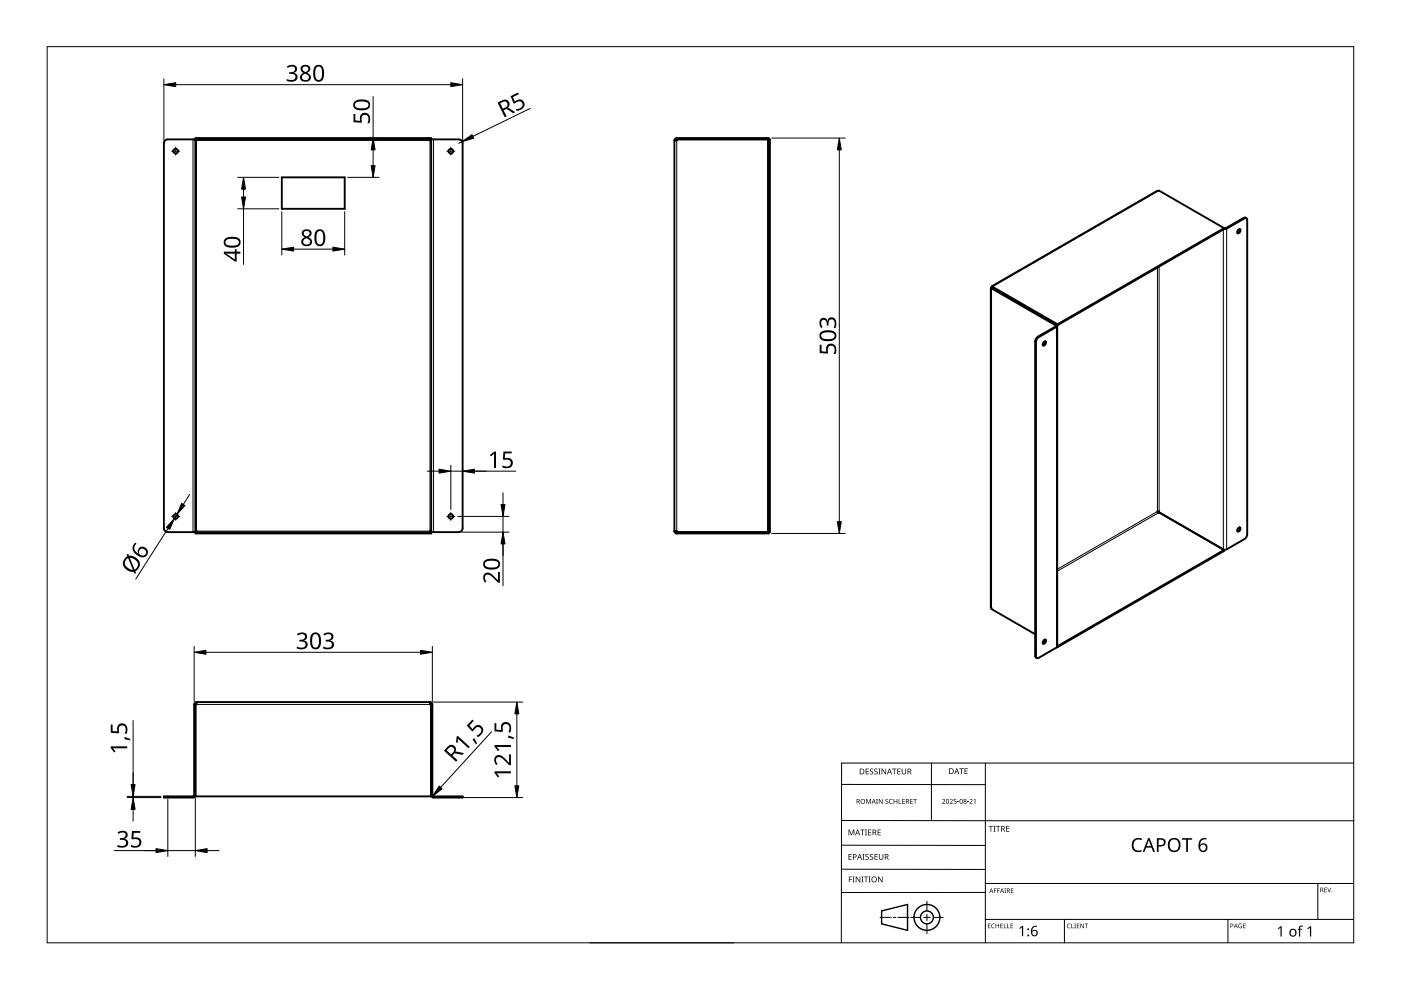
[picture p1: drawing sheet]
<svg xmlns="http://www.w3.org/2000/svg" width="297mm" height="210mm" viewBox="0 0 297 210" stroke-linecap="round" stroke-linejoin="round" font-family="sans-serif">
<g fill="none" stroke="#000" stroke-width=".4">
<path d="M41.4 29.3h50v.2h-50zM41.7 29.5v.3h-.3M59.7 37.6h13.4v6.7h-13.4zM91.2 29.5v.3h.2M143 29.8v82.8M143.5 29.6h19.7v83.2l-19.7 .1-.3-.3M143.5 29.3l-.4 .2-.1 .3M143.5 29.3h19.5v83.8h-19.5M143.5 29.3v.5h-.5M163 29.5h-19.5l-.3 .3M259.5 48.5h.6l3.9-2.3 .3 .1 .1 .2v67l-.6 .8-3.7 2.2h-.6l-13.7-7.9v-.2h-.4l.2 .3h.1l13.8 7.9M259.5 48.4l-13.8-8-.4 .1-35 20.2"/>
<path d="M259.5 48.4v.2M259.5 48.4l-35.3 20.4M259.5 48.6l-35.3 20.4M262.6 48.7l.2-.1a.43 .43 0 0 1 .1 .6 .43 .43 0 0 1-.6 .1zM262.8 48.6l-.1 .5-.4 .3M264.3 46.3l-.3-.2-.3 .1-3.8 2.2h-.4M210.1 61.1v67.6l.1 .4 9.3 5.4M210.2 61.1l13.7 8-4 2.4-.4 .9v66.6l.1 .3 .2 .2M210.2 60.9l14 8.2-4.1 2.5-.5 .9v66.6l.3 .5 4.3-2.5v-68M210.2 60.9l-.1 .2 .1 .2v-.2M210.4 61l-.2 .1M210.4 60.9l-.1 .2"/>
<path d="M210.4 60.8l.2-.1h-.3l-.1 .2M210.4 60.8v.2l13.8 8M210.4 60.8l13.8 8M221.3 72.5l.2-.1a.43 .43 0 0 1 .2 .6 .43 .43 0 0 1-.6 .1zM221.6 72.4l-.1 .5-.4 .3M224.2 68.8v.2M41.4 112.8v-83.2h-5.8a.83 .83 0 0 0-.9 .8v81.6a.83 .83 0 0 0 .9 .8h61.7a.83 .83 0 0 0 .8-.8v-81.6a.83 .83 0 0 0-.8-.8h-5.9v83.2M41.4 112.6h.3v.3M41.4 112.9v.2h50v-.2M91.4 112.6h-.2v.3M143 112.6l.2 .4 .3 .1M143 112.6h.5v.5"/>
<path d="M259.5 116.6v.2l-35.3 20.4M259.5 116.6l-35.3 20.4M262.6 111.9l.2-.1a.43 .43 0 0 1 .1 .6 .43 .43 0 0 1-.6 .2zM262.8 111.8l-.1 .5-.4 .3M221.3 135.7l.2-.1a.43 .43 0 0 1 .2 .6 .43 .43 0 0 1-.6 .2zM221.5 135.6l.1 .1M221.6 135.6l-.1 .5-.4 .3M224.1 137.2h.1M224.2 137h.1M224.2 137v.2M41.4 149.4v19.5h50v-19.5M41.7 149.1l-.3 .3-.1 19.5-.4 .2h-6.2v-.2h6.2l.3-.3v-19.2"/>
<path d="M41.7 148.9l-.5 .2v.3M41.7 148.9v.5h-.5M41.7 148.9h49.5M91.2 148.9v.5h.5M91.2 149.1l.2 .3 .1 19.5 .4 .2h6.2v-.2h-6.2l-.2-.3v-19.2M91.2 148.9l.4 .2 .1 .3"/>
<circle cx="37.2" cy="32.1" r=".5"/>
<circle cx="95.6" cy="32.1" r=".5"/>
<circle cx="37.2" cy="109.5" r=".5"/>
<circle cx="95.6" cy="109.5" r=".5"/>
</g>
<g fill="none" stroke="#000" stroke-width=".21">
<path d="M40.9 29.6v83.2M41.7 29.8h49.5v82.8h-49.5zM91.9 29.6v83.2M143.5 29.8v82.8M162.7 29.6v83.2M163 30.4h.2M245.4 56.7v51.7l-21.2 12.3M245.6 40.5l-35 20.2M245.8 56.5v51.9M259.4 48.7v67.8M259.5 48.4h.1M259.9 48.4l.2 .1v68"/>
<path d="M263.7 46.2l.1 .1M210.2 61.3v67.7M210.4 61h.1M219.5 72.4l.1 .1M220.1 71.4l.1 .1M224 68.9l-.2 .1 .2 .3v68M163 112h.2M245.6 108.7l-21.4 12.4M219.5 139l.1 .1M41.7 149.4h49.5M35.6 168.9v.2M40.9 168.9v.2"/>
<path d="M41.2 168.6h.2M91.4 168.6h.3M91.9 168.9v.2M97.3 168.9v.2"/>
</g>
<path d="M10 9.9h277v190h-277z" fill="none" stroke="#000" stroke-width=".21"/>
<g fill="none" stroke="#000" stroke-width=".21">
<path d="M178.4 179.2l30.5 .1M178.4 166.3l30.5 .1M178.5 174h108.6M197.5 161.8v12.2M208.9 161.8v38.1M287 161.8h-108.6v38.1M125.1 199.9h30.5M178.4 184.3h30.5M186.6 194.5h2.4M189.4 194.5h.5M190.4 194.5h2.4M193.1 194.5h2.1"/>
<path d="M195.8 194.5h1.4M196.5 191.1v2M196.5 193.8v1.4M196.5 195.9v2M197.9 194.5h2.1M208.9 189.2h-30.5M208.9 187.3h78.1M208.9 194.9h78.1M225.7 194.9v5M260.4 194.9v5M279.4 187.3v7.6"/>
</g>
<g fill="none" stroke="#000" stroke-width=".3">
<path d="M186.9 193.1l5.5-1.3v5.5l-5.5-1.4z"/>
<circle cx="196.5" cy="194.5" r="1.37"/>
<circle cx="196.5" cy="194.5" r="2.74"/>
</g>
<g fill="#000">
<path d="M179.9 175.9h.2l.4 1 .4-1h.2v1.2h-.1v-1.1l-.4 1.1h-.2l-.4-1.1 .1 1.1h-.2zM182.4 175.9h.9v.1h-.4v1.1h-.1v-1.1h-.4zM183.4 175.9h.4l-.1 .1v1l.1 .1h-.4l.1-.1v-1zM183.6 169.4h.2l.3 .8 .4-.8h.2v1h-.2v-.9l-.4 .9-.4-.9 .1 .9h-.2zM183.5 163h.7v.1h-.5v.4h.5v.1h-.5v.4h.5v.2h-.7zM184.1 175.9h.6v.1h-.5v.4h.5v.1h-.5v.5h.5v.1h-.6zM184.5 163.1l.4-.2 .2 .1v.1a.25 .25 0 0 0-.4-.1 .25 .25 0 0 0 0 .4 .4 .4 0 0 1 .5 .3 .4 .4 0 0 1-.3 .5 .4 .4 0 0 1-.5-.2h.1a.27 .27 0 0 0 .4 .1 .27 .27 0 0 0-.1-.4l-.3-.3zM185.4 163.1l.4-.2 .3 .1-.1 .1a.25 .25 0 0 0-.4-.1 .25 .25 0 0 0 0 .4 .4 .4 0 0 1 .5 .3 .4 .4 0 0 1-.3 .5 .4 .4 0 0 1-.5-.2h.1a.27 .27 0 0 0 .4 .1 .27 .27 0 0 0 0-.4l-.4-.3zM185.8 169.4h.3l-.1 .1v.8l.1 .1h-.3l.1-.1zM186.2 163h.5l-.2 .1v1l.2 .1h-.5l.2-.1v-1zM186.1 175.9h.6v.1h-.5v.4h.5v.1h-.5v.5h.5v.1h-.6zM186.3 169.4h.2l.5 .8v-.8h.1v1h-.1l-.6-.8v.8h-.1z"/>
<path d="M186.9 163h.2l.6 1v-1h.2v1.2h-.2l-.6-1v1h-.2zM187.8 169.5l.3-.1h.2v.2a.25 .25 0 0 0-.3-.1 .25 .25 0 0 0-.1 .3 .25 .25 0 0 0 .3 .1 .32 .32 0 0 1 0 .5 .32 .32 0 0 1-.5-.1 .25 .25 0 0 0 .4 .1 .25 .25 0 0 0 0-.4l-.3-.2zM188.6 169.5l.4-.1h.3l-.1 .2a.41 .41 0 0 0-.6 .3 .41 .41 0 0 0 .6 .4 .48 .48 0 0 1-.6-.1 .48 .48 0 0 1 0-.7zM189.1 163h1v.1h-.4v1.1h-.2v-1.1h-.4zM189.5 169.4h.1v.4h.5v-.4h.1v1h-.1v-.5h-.5v.5h-.1zM190.5 169.4h.2v.9h.4v.1h-.6zM190.2 163h.7v.1h-.5v.4h.5v.1h-.5v.4h.5v.2h-.7zM191.3 169.4h.5v.1h-.4v.3h.4v.1h-.4v.4h.4v.1h-.5zM191.2 163h.1v.8a.32 .32 0 0 0 .3 .3 .32 .32 0 0 0 .4-.4v-.7h.1v.7a.47 .47 0 0 1-.5 .5 .47 .47 0 0 1-.4-.5zM193 169.4h.5v.1h-.4v.3h.4v.1h-.4v.4h.4v.1h-.5zM193.6 169.4h.8v.1h-.3v.9h-.2v-.9h-.3zM199.7 169.5a.37 .37 0 0 1 .6 0 .37 .37 0 0 1-.2 .6l-.2 .2h.5v.1h-.7l.3-.4a.27 .27 0 0 0 .3-.3 .27 .27 0 0 0-.5-.1z"/>
<path d="M201.4 169.5a.37 .37 0 0 1 .6 0 .37 .37 0 0 1-.3 .6l-.2 .2h.5v.1h-.6l.2-.4a.27 .27 0 0 0 .3-.3 .27 .27 0 0 0-.4-.1zM202.3 169.4h.5v.1h-.4l-.1 .3a.34 .34 0 0 1 .5 .2 .34 .34 0 0 1-.2 .4 .34 .34 0 0 1-.4-.1 .29 .29 0 0 0 .4 0 .29 .29 0 0 0 0-.4 .29 .29 0 0 0-.4 0zM203 170l.3 .1zM203.4 162.9h.9v.1h-.4v1.1h-.1v-1.1h-.4zM205.1 170l.3 .1zM204.5 162.9h.7v.1h-.5v.4h.4v.1h-.4v.5h.5v.1h-.7zM205.5 169.5a.37 .37 0 0 1 .6 0 .37 .37 0 0 1-.2 .6l-.2 .2h.5v.1h-.7l.3-.4a.27 .27 0 0 0 .3-.3 .27 .27 0 0 0-.4-.1zM206.4 169.6l.4-.2v1h-.1v-.9zM209.6 175.1h.9v.2h-.3v1h-.2v-1h-.4zM210.6 175.1h.5l-.2 .1v1l.2 .1h-.5l.2-.1v-1zM211.2 175.1h.9v.2h-.4v1h-.2v-1h-.3zM213.3 175.1h.7v.2h-.5v.3h.5v.2h-.5v.4h.5v.1h-.7z"/>
<path d="M240.3 178.1a1.63 1.63 0 0 1 1.8-.3l-.1 .4a1.14 1.14 0 0 0-1.4 .1 1.14 1.14 0 0 0-.2 1.4 1.11 1.11 0 0 0 1.6 .5v.3a1.52 1.52 0 0 1-1.9-.5 1.52 1.52 0 0 1 .2-1.9zM180 185.8h.7v.2h-.6v.4h.5v.1h-.5v.6h-.1zM179.9 181.1h.7v.1h-.5v.4h.4v.1h-.4v.5h.5v.1h-.7zM180.8 185.8h.4l-.1 .2v.9l.1 .2h-.4l.1-.2v-.9zM181.4 185.8h.2l.7 1.1v-1.1h.1v1.3h-.2l-.6-1v1h-.2zM182.6 185.8h.5l-.2 .2v.9l.2 .2h-.5l.2-.2v-.9zM182.9 181.1h.4l-.1 .1v1l.1 .1h-.4l.1-.1v-1zM183.2 185.8h.9v.2h-.4v1.1h-.2v-1.1h-.3zM183.5 181.2l.5-.1h.2v.2a.25 .25 0 0 0-.4-.1 .25 .25 0 0 0 0 .4 .4 .4 0 0 1 .4 .3 .4 .4 0 0 1-.2 .4 .4 .4 0 0 1-.5-.2 .27 .27 0 0 0 .5 .1 .27 .27 0 0 0-.1-.4l-.4-.3zM184.2 185.8h.4l-.1 .2v.9l.1 .2h-.4l.1-.2v-.9zM184.5 181.2l.4-.1h.2v.2a.25 .25 0 0 0-.4-.1 .25 .25 0 0 0 0 .4 .4 .4 0 0 1 .5 .3 .4 .4 0 0 1-.3 .4 .4 .4 0 0 1-.5-.2h.1a.27 .27 0 0 0 .4 .1 .27 .27 0 0 0-.1-.4l-.3-.3zM185.4 181.1h.7v.1h-.5v.4h.5v.1h-.5v.5h.5v.1h-.7z"/>
<path d="M186.2 185.8h.1l.7 1.1v-1.1h.1v1.3h-.2l-.6-1v1h-.1zM186.3 181.1h.2v.8a.32 .32 0 0 0 .3 .3 .32 .32 0 0 0 .3-.3v-.8h.2v.8a.47 .47 0 0 1-.5 .4 .47 .47 0 0 1-.5-.4zM209.5 195.8h.5l-.4 .1v.3h.4l-.4 .1v.4l.4 .1h-.5zM210.3 196l.3-.2 .3 .1v.1a.39 .39 0 0 0-.6 .3 .39 .39 0 0 0 .6 .4 .46 .46 0 0 1-.7-.1 .46 .46 0 0 1 .1-.6zM210.7 188.4h.6l-.4 .1v.3h.4l-.4 .1v.4h-.2zM211.4 188.4h.6l-.4 .1v.3h.4l-.4 .1v.4h-.2zM211.1 195.8h.1v.4h.5v-.4h.1v1h-.1v-.5h-.5v.5h-.1zM212.1 195.8h.5l-.4 .1v.3h.4l-.4 .1v.4l.4 .1h-.5zM212.8 195.8h.2v.9l.4 .1h-.6zM212.9 188.4h.4l-.1 .1 .1 .8h-.4l.2-.1zM213.6 195.8h.1v.9l.4 .1h-.5zM214.3 195.8h.5l-.4 .1v.3h.4l-.4 .1v.4l.4 .1h-.5z"/>
<path d="M214.3 188.4h.6l-.5 .1v.3h.4l-.4 .1v.3l.5 .1h-.6zM216.1 196.8l.6-.5h.2v2.2h-.2v-1.9l-.4 .4zM226.3 196l.4-.2 .3 .1-.1 .1a.39 .39 0 0 0-.6 .3 .39 .39 0 0 0 .6 .4 .46 .46 0 0 1-.6-.1 .46 .46 0 0 1 0-.6zM227.1 195.8h.2v.9l.4 .1h-.6zM227.8 195.8h.3l-.1 .1 .1 .9h-.3l.1-.1zM228.3 195.8h.5l-.4 .1v.3h.4l-.4 .1v.4l.4 .1h-.5zM229.1 195.8h.1l.5 .8v-.8h.1v1h-.1l-.5-.8v.8h-.1zM230 195.8h.7l-.3 .1v.9h-.1v-.9zM250.6 177.7h2.2v.3h-.9v2.6h-.4v-2.6h-.9zM262.7 196l.6-.1-.1 .1a.4 .4 0 0 0-.5 .3 .4 .4 0 0 0 .5 .4v-.3l-.2-.1h.3v.5a.53 .53 0 0 1-.7-.1 .53 .53 0 0 1 .1-.7zM263.6 195.8h.5l-.4 .1v.3h.4l-.4 .1v.4l.4 .1h-.5zM270.9 196.8l.6-.4h.2v2.2h-.2v-1.9l-.4 .3z"/>
<path d="M275.5 196.4l.7-.1v.2h-.4l-.1 .2v.2h.4v.2h-.4v1.5h-.3v-1.5h-.3l.3-.2zM277.2 196.8l.6-.4h.2v2.2h-.3v-1.9l-.4 .3zM280.8 188.2h.5l-.4 .1v.3h.4l-.4 .1v.4l.4 .1h-.5zM281.4 188.2h.1l.3 .8 .3-.8h.1l-.3 1h-.1z"/>
<path d="M181.6 169.4h.3a.29 .29 0 0 1 .4 .2 .29 .29 0 0 1-.2 .4l.3 .4h-.2l-.2-.4h-.2v.4h-.2zM181.8 169.5v.4h.1a.2 .2 0 0 0 .2-.2 .2 .2 0 0 0-.2-.2z"/>
<path d="M181.8 175.9h.1l.5 1.2h-.2l-.1-.4h-.5l-.2 .4h-.1zM181.8 176l-.2 .6h.4z"/>
<path d="M182.3 163h.4a.61 .61 0 0 1 .6 .6 .61 .61 0 0 1-.7 .6h-.3zM182.4 163.1v.9h.2a.48 .48 0 0 0 .5-.4 .48 .48 0 0 0-.5-.5z"/>
<path d="M182.4 169.9a.51 .51 0 0 1 1 0 .51 .51 0 0 1-1 0zM182.6 169.9a.4 .4 0 0 0 .8 0 .4 .4 0 0 0-.8 0z"/>
<path d="M185 175.9h.3a.35 .35 0 0 1 .5 .2 .35 .35 0 0 1-.3 .5l.4 .5h-.2l-.3-.5h-.2v.5h-.2zM185.2 176v.5h.1a.23 .23 0 0 0 .3-.3 .23 .23 0 0 0-.3-.2z"/>
<path d="M185.2 169.4l.5 1-.3-.3h-.4l-.2 .3zM185.2 169.5l-.1 .5h.3z"/>
<path d="M188.5 163h.2l.4 1.2h-.1l-.2-.4h-.5l-.1 .4h-.2zM188.6 163.1l-.2 .6h.4z"/>
<path d="M192.1 169.4h.3a.29 .29 0 0 1 .3 .2 .29 .29 0 0 1-.2 .4l.3 .4h-.1l-.3-.4h-.2v.4h-.1zM192.2 169.5v.4h.2a.2 .2 0 0 0 .2-.2 .2 .2 0 0 0-.3-.2z"/>
<path d="M192.4 163h.4a.35 .35 0 0 1 .4 .2 .35 .35 0 0 1-.2 .4l.3 .6h-.2l-.3-.5h-.2v.5h-.2zM192.6 163.1v.4h.2a.23 .23 0 0 0 .3-.2 .23 .23 0 0 0-.3-.2z"/>
<path d="M200.7 169.5l.3-.1 .2 .2v.5l-.2 .3h-.3l-.1-.2zM200.7 169.6v.1a.37 .37 0 0 0-.1 .4 .37 .37 0 0 0 .4 .2 .4 .4 0 0 0 .2-.5 .4 .4 0 0 0-.5-.2z"/>
<path d="M201.2 162.9h.4a.61 .61 0 0 1 .6 .6 .61 .61 0 0 1-.6 .6h-.4zM201.4 163v1h.1a.48 .48 0 0 0 .5-.5 .48 .48 0 0 0-.4-.5z"/>
<path d="M202.8 162.9h.1l.5 1.2h-.2l-.1-.4h-.5l-.1 .4h-.2zM202.8 163l-.1 .6h.3z"/>
<path d="M203.6 169.5l.3-.1 .2 .2v.5l-.2 .3h-.3l-.1-.2zM203.7 169.6l-.1 .1a.37 .37 0 0 0-.1 .4 .37 .37 0 0 0 .4 .2 .4 .4 0 0 0 .2-.5 .4 .4 0 0 0-.4-.2z"/>
<path d="M204.3 169.5a.29 .29 0 0 1 .5-.1 .29 .29 0 0 1-.1 .5 .29 .29 0 0 1 .1 .4 .29 .29 0 0 1-.4 0 .29 .29 0 0 1 .1-.4zM204.4 170.2a.2 .2 0 0 0 .4 0 .2 .2 0 0 0-.4 0zM204.4 169.7a.2 .2 0 0 0 .4 0 .2 .2 0 0 0-.4 0z"/>
<path d="M212.3 175.1h.3a.35 .35 0 0 1 .4 .3 .35 .35 0 0 1-.2 .4l.3 .5h-.2l-.3-.5h-.2v.5h-.1zM212.4 175.2v.5h.2a.23 .23 0 0 0 .3-.2 .23 .23 0 0 0-.3-.3z"/>
<path d="M245.3 177.7h.8a.92 .92 0 0 1 1 .9 .92 .92 0 0 1-1.1 .9h-.4v1.1h-.3zM245.6 178v1.2a.73 .73 0 0 0 .9-.1 .73 .73 0 0 0 .2-.8l-.3-.2z"/>
<path d="M248 178.1a1.44 1.44 0 0 1 1.8-.2 1.44 1.44 0 0 1 .4 1.9 1.39 1.39 0 0 1-1.9 .8 1.39 1.39 0 0 1-.6-1.9zM248.3 178.2a1.23 1.23 0 0 0 .5 2.1 1.23 1.23 0 0 0 1.1-.9 1.23 1.23 0 0 0-.5-1.3l-.7-.1z"/>
<path d="M254.5 178l.9-.3h.4v.3a.99 .99 0 0 0-1.3 1.1 .93 .93 0 0 1 1.4 .1 .93 .93 0 0 1-.3 1.4 .93 .93 0 0 1-1.3-.4l-.2-1.2zM254.4 179.7a.65 .65 0 0 0 1.3 0 .65 .65 0 0 0-1.3 0z"/>
<path d="M180.8 181.1h.4a.41 .41 0 0 1 .4 .5 .41 .41 0 0 1-.6 .2v.5h-.2zM181 181.2v.5a.29 .29 0 0 0 .5-.3 .29 .29 0 0 0-.5-.2z"/>
<path d="M182.2 181.1h.1l.5 1.2h-.2l-.1-.4h-.5l-.1 .4h-.2zM182.3 181.2l-.2 .6h.3z"/>
<path d="M184.7 186.5a.61 .61 0 0 1 1.2 0 .61 .61 0 0 1-1.2 0zM184.9 186.5a.45 .45 0 0 0 .9 0 .45 .45 0 0 0-.9 0z"/>
<path d="M187.6 181.1h.3a.35 .35 0 0 1 .5 .2 .35 .35 0 0 1-.3 .4l.4 .6h-.2l-.3-.5h-.3v.5h-.1zM187.7 181.2v.5h.2a.23 .23 0 0 0 .3-.3 .23 .23 0 0 0-.3-.2z"/>
<path d="M210.1 188.4l.5 .9-.2-.3h-.4l-.3 .3zM210.2 188.5l-.2 .4h.3z"/>
<path d="M212.4 188.4l.5 .9-.3-.3h-.3l-.3 .3zM212.4 188.5l-.1 .4h.3z"/>
<path d="M213.5 188.4h.2a.28 .28 0 0 1 .4 .2 .28 .28 0 0 1-.2 .3l.3 .4-.4-.4h-.2v.4h-.1zM213.6 188.5v.3h.1a.19 .19 0 0 0 .3-.2 .19 .19 0 0 0-.3-.1z"/>
<path d="M218.9 196.5l.3-.2a.38 .38 0 0 1 .7 .2 .74 .74 0 0 0-1 .9 .7 .7 0 0 1 1 .2 .7 .7 0 0 1-.4 1 .7 .7 0 0 1-.9-.6v-.9zM218.8 197.8a.5 .5 0 0 0 1 0 .5 .5 0 0 0-1 0z"/>
<path d="M243.4 177.7h.3l1.2 2.9h-.4l-.4-.9h-1.1l-.4 .9h-.3zM243.6 178.1l-.5 1.3h.9z"/>
<path d="M260.9 195.8h.2a.32 .32 0 0 1 .4 .4 .32 .32 0 0 1-.5 .2v.4h-.1zM261 195.9v.4a.24 .24 0 0 0 .4-.2 .24 .24 0 0 0-.4-.2z"/>
<path d="M262 195.8l.4 1-.2-.3h-.4l-.2 .3zM262 196l-.1 .4h.3z"/>
<path d="M273.6 197.1a.82 .82 0 0 1 1.2 .1 .82 .82 0 0 1-.2 1.2 .82 .82 0 0 1-1.2-.4zM273.8 197.2a.6 .6 0 0 0-.1 .8 .6 .6 0 0 0 .8 .2l.1-.3a.53 .53 0 0 0-.1-.6 .53 .53 0 0 0-.7-.1z"/>
<path d="M279.9 188.2h.3a.28 .28 0 0 1 .3 .2 .28 .28 0 0 1-.1 .3l.2 .5-.3-.4h-.2v.4h-.2zM280.1 188.3v.4h.1a.19 .19 0 0 0 .2-.2 .19 .19 0 0 0-.2-.2z"/>
<circle cx="218" cy="198.3" r=".2"/>
<circle cx="218" cy="197" r=".2"/>
<circle cx="282.4" cy="189.1" r=".09"/>
</g>
<g fill="none" stroke="#000" stroke-width=".21">
<path d="M36.4 32.1h.5M37.1 32.1h.3M37.2 31.2v.5M37.2 31.9v.3M37.2 32.4v.5M37.6 32.1h.5M94.7 32.1h.5M95.4 32.1h.4M95.6 31.2v.5M95.6 31.9v.3M95.6 32.4v.5M95.9 32.1h.5"/>
<path d="M36.4 109.5h.5M37.1 109.5h.3M37.2 108.6v.5M37.2 109.3v.4M37.2 109.8v.5M37.6 109.5h.5M94.7 109.5h.5M95.4 109.5h.4M95.6 108.6v.5M95.6 109.3v.4M95.6 109.8v.5M95.9 109.5h.5"/>
</g>
<g fill="none" stroke="#000" stroke-width=".21">
<path d="M34.7 16.7v13.1M37.2 18h58.4M98.1 16.7v13.1M50.4 37.6h8.7M73.7 37.6h6.7M79.1 20.5v8.8M79.1 31.8v3.3M79.7 29.3h.7M98 30l-.7 .4M112.4 23l-12.2 5.9M163.6 29.3h15.6M177.9 31.8v78.8"/>
<path d="M50.4 44.3h8.7M51.6 40.1v1.7M51.6 44.3v11.8M59.7 44.9v9.2M62.2 52.8h8.4M73.1 44.9v9.2M90.6 99.9h2.5M95.6 98.6v9.4M95.6 99.9h13.7M98.1 98.6v.7M35.6 112l-6.8 10.8M37.5 109.1l-.5 .8"/>
<path d="M40.2 104.9l-1.3 2.1M97.1 109.5h10.8M97.9 112.8h10M106.7 104.5v2.5M106.7 109.5v14.7M163.6 113.1h15.6M41.2 137v11.7M43.7 138.3h45.5M91.7 137v11.7M28.2 152.8v16.3M91.8 148.9h19M104.2 155.1l-12.5 13.7"/>
<path d="M109.6 151.4v15.2M27 169.1h7.1M27 168.9h7.1M28.2 171.6v2.5M35.6 169.5v12.1M41.4 169.2v12.4M97.9 169.1h12.9M24.2 180.3h17.2M43.9 180.3h2.5"/>
</g>
<g fill="#000" stroke="#000" stroke-width=".21">
<path d="M34.7 18l2.5-.5v.9zM95.6 17.5l2.5 .5-2.5 .4zM79.1 29.3l.4 2.5h-.8zM78.7 35.1h.8l-.4 2.5zM98 30l2.1-1.4 .3 .7zM177.9 29.3l.5 2.5h-.9zM51.6 37.6l.5 2.5h-.9zM51.2 41.8h.9l-.5 2.5zM59.7 52.8l2.5-.4v.8zM70.6 52.4l2.5 .4-2.5 .4zM93.1 99.5l2.5 .4-2.5 .4zM37 109.9l-1 2.3-.7-.4z"/>
<path d="M38.5 106.7l.7 .5-1.7 1.9zM98.1 99.9l2.5-.4v.8zM106.7 112.8l.4 2.5h-.9zM106.2 107h.9l-.4 2.5zM177.5 110.6h.9l-.5 2.5zM41.2 138.3l2.5-.4v.8zM89.2 137.9l2.5 .4-2.5 .4zM109.6 148.9l.4 2.5h-.8zM28.2 169.1l.4 2.5h-.8zM27.8 166.4h.8l-.4 2.5zM33.1 179.9l2.5 .4-2.5 .5zM93.1 166.7l.6 .5-2 1.6z"/>
<path d="M109.2 166.6h.8l-.4 2.5zM41.4 180.3l2.5-.4v.9z"/>
</g>
<g fill="#000">
<path d="M60.8 14.1a1.25 1.25 0 0 1 1.3-.4 1.25 1.25 0 0 1 .9 .9 .85 .85 0 0 1-.7 .9 .93 .93 0 0 1 .8 1 .93 .93 0 0 1-1 .8l-1.3-.2v-.4a1.24 1.24 0 0 0 1.8-.3 .71 .71 0 0 0-.9-.7h-.4v-.4a.81 .81 0 0 0 .9-.1 .81 .81 0 0 0 .3-.8 1.02 1.02 0 0 0-1.5 0zM75 24.2h.3v1.3l1.1 .1a1.17 1.17 0 0 1 .9-1.7 1.17 1.17 0 0 1 1.2 1.6l-.2 .6h-.4a1.03 1.03 0 0 0 .3-1 1.03 1.03 0 0 0-.8-.7 .93 .93 0 0 0-.7 1.4l-.1 .2-1.6-.1zM108.3 20.4l1.5-.8 .2 .4-1.2 .6 .3 .9a1.17 1.17 0 0 1 2 .1 1.17 1.17 0 0 1-.9 1.8l-.7 .1-.1-.4a1.03 1.03 0 0 0 1.3-1.2 .93 .93 0 0 0-1.6 .1l-.2-.1zM174 67.7a.85 .85 0 0 1 .9-.3 .85 .85 0 0 1 .6 .7 .93 .93 0 0 1 1-.8 .93 .93 0 0 1 .8 1l-.2 1.3h-.4a1.24 1.24 0 0 0-.3-1.9 .71 .71 0 0 0-.7 1v.3h-.4a.81 .81 0 0 0-.1-.8 .81 .81 0 0 0-.8-.3 1.02 1.02 0 0 0 0 1.4l-.3 .2a1.65 1.65 0 0 1-.1-1.8zM173.8 73.1h.4v1.4l1 .1a1.17 1.17 0 0 1 1-1.8 1.17 1.17 0 0 1 1.1 1.6l-.2 .7h-.4a1.03 1.03 0 0 0-.5-1.8 .93 .93 0 0 0-.6 1.5l-.2 .2-1.6-.2zM103.9 96.5l.9-.8h.4v3.5h-.5l.1-3-.7 .6zM106.7 95.7h1.8v.4h-1.4l-.1 1a1.17 1.17 0 0 1 1.8 1 1.17 1.17 0 0 1-1.6 1.2l-.7-.2v-.4a1.03 1.03 0 0 0 1.8-.5 .93 .93 0 0 0-1.5-.7l-.2-.1zM63 134.5a1.25 1.25 0 0 1 1.2-.5 1.25 1.25 0 0 1 .9 1 .85 .85 0 0 1-.7 .8 .93 .93 0 0 1 .8 1 .93 .93 0 0 1-1 .9l-1.3-.2v-.4a1.24 1.24 0 0 0 1.9-.3 .71 .71 0 0 0-1-.8h-.3v-.4a.81 .81 0 0 0 .8 0 .81 .81 0 0 0 .3-.8 1.02 1.02 0 0 0-1.4-.1zM68.5 134.5a1.25 1.25 0 0 1 1.3-.5 1.25 1.25 0 0 1 .9 1 .85 .85 0 0 1-.7 .8 .93 .93 0 0 1 .8 1 .93 .93 0 0 1-1 .9l-1.3-.2v-.4a1.24 1.24 0 0 0 1.8-.3 .71 .71 0 0 0-.9-.8h-.4v-.4a.81 .81 0 0 0 .9 0 .81 .81 0 0 0 .3-.8 1.02 1.02 0 0 0-1.4-.1zM102.7 121.7a1.5 1.5 0 0 1 2.1 .6l.8 .7v-1.7h.4v2.3h-.4l-1.1-1.1a.98 .98 0 0 0-1.7-.3v.5l.3 .6-.2 .2a1.47 1.47 0 0 1-.2-1.8zM23.5 153.6h.4v1.4l1 .1a1.17 1.17 0 0 1 .9-1.7 1.17 1.17 0 0 1 1.2 1.5l-.2 .7h-.4a1.03 1.03 0 0 0-.5-1.8 .93 .93 0 0 0-.6 1.5l-.2 .2-1.6-.1zM26.4 156.3l1.2 .4v.3l-1.2-.3z"/>
<path d="M23.5 158.2h3.5v.5l-3.1-.1 .6 .7-.3 .2-.7-.9zM97 156l2.6 2.3-.3 .4-2.2-2.1v.9l-.4-.1 .1-1.1zM100.5 156.5l.6 1.1-.2 .2-.7-1zM100.2 152.6l.2 .2-.9 1 .7 .8a1.17 1.17 0 0 1 1.9-.6 1.17 1.17 0 0 1-.2 1.9l-.6 .4-.3-.3a1.03 1.03 0 0 0 .8-1.7 .93 .93 0 0 0-1.5 .7l-.2 .1-1.1-1.2zM104.8 153.3h.4v1.4l1 .1a1.17 1.17 0 0 1 1-1.7 1.17 1.17 0 0 1 1.2 1.6l-.2 .6h-.4a1.03 1.03 0 0 0 .3-1.1 1.03 1.03 0 0 0-.8-.7 .93 .93 0 0 0-.7 1.5l-.1 .2-1.7-.1zM107.8 156l1.2 .4v.3l-1.2-.2zM105 160.4a1.5 1.5 0 0 1 2.2 .6l.7 .7v-1.8h.4v2.3h-.3l-1.1-1.1a.98 .98 0 0 0-1.7-.2v.4l.3 .7-.3 .2a1.47 1.47 0 0 1-.2-1.8zM104.8 158h3.5v.4h-3l.6 .6-.3 .3-.8-1zM24.9 176.5a1.25 1.25 0 0 1 1.3-.4 1.25 1.25 0 0 1 .9 .9 .85 .85 0 0 1-.7 .9 .93 .93 0 0 1 .8 1 .93 .93 0 0 1-1 .8l-1.3-.2v-.4a1.24 1.24 0 0 0 1.8-.3 .71 .71 0 0 0-.9-.7h-.4v-.4a.81 .81 0 0 0 .9-.1 .81 .81 0 0 0 .3-.8 1.02 1.02 0 0 0-1.5 0zM28 176.2h1.7v.4h-1.3l-.1 1a1.17 1.17 0 0 1 1.7 1 1.17 1.17 0 0 1-1.6 1.1l-.6-.2v-.4a1.03 1.03 0 0 0 1.7-.5 .93 .93 0 0 0-1.4-.6l-.2-.2zM104.8 163.5h3.5v.5l-3-.1 .6 .7-.3 .2-.8-.9z"/>
<path d="M63.9 14.1a1.03 1.03 0 0 1 1.3-.4 1.03 1.03 0 0 1 .5 1.2l-.6 .5a1 1 0 0 1 .8 1.3 1 1 0 0 1-1.4 .6 .94 .94 0 0 1-.9-.8 .94 .94 0 0 1 .7-1l-.1-.1a.88 .88 0 0 1-.3-1.3zM64 16.4a.7 .7 0 0 0 1.4 0 .7 .7 0 0 0-1.4 0zM64.2 14.7a.58 .58 0 0 0 1.1 0 .58 .58 0 0 0-1.1 0z"/>
<path d="M66.8 14a1.16 1.16 0 0 1 1.4-.1 1.16 1.16 0 0 1 .5 1.2 1.69 1.69 0 0 1-1 2.2 1.27 1.27 0 0 1-1.3-1.6l.1-1.1zM67.1 14.3a2.16 2.16 0 0 0 .3 2.6 .82 .82 0 0 0 .9-1 1.35 1.35 0 0 0-.7-1.8z"/>
<path d="M75.2 21.5a2.6 2.6 0 0 1 3.2 .2 1.22 1.22 0 0 1-.2 1.3 1.22 1.22 0 0 1-1.3 .4 1.53 1.53 0 0 1-2-1zM75.5 21.8a.75 .75 0 0 0-.1 .9 .75 .75 0 0 0 .9 .3l1-.1a.69 .69 0 0 0 .8-.7 .69 .69 0 0 0-.8-.6h-1.2z"/>
<path d="M105.5 21.7l.9-.4a1 1 0 0 1 1.4 .1 1 1 0 0 1-.1 1.4l1.6 1-.5 .2-1.4-.9-.6 .3 .6 1.3-.4 .2zM106 21.9l.6 1.2 .5-.3a.67 .67 0 0 0 .4-.9 .67 .67 0 0 0-1-.2z"/>
<path d="M47.7 50.7a2.59 2.59 0 0 1 3.2 .2 1.22 1.22 0 0 1-.2 1.3 1.22 1.22 0 0 1-1.3 .3 1.53 1.53 0 0 1-2-1zM48 50.9a.75 .75 0 0 0 0 .9 .75 .75 0 0 0 .9 .3l1-.1a.69 .69 0 0 0 .8-.6 .69 .69 0 0 0-.8-.7h-1.3z"/>
<path d="M47.5 53.4h2.3v-.5h.4v.5h.8v.4h-.8v1.6h-.4l-2.3-1.6zM47.9 53.7l1.9 1.3v-1.2z"/>
<path d="M64.1 49a1.03 1.03 0 0 1 1.3-.4 1.03 1.03 0 0 1 .6 1.2l-.6 .5a1 1 0 0 1 .7 1.3 1 1 0 0 1-1.3 .6 .94 .94 0 0 1-.9-.9 .94 .94 0 0 1 .7-1l-.2-.1a.88 .88 0 0 1-.3-1.2zM64.3 51.2a.7 .7 0 0 0 1.4 0 .7 .7 0 0 0-1.4 0zM64.4 49.5a.6 .6 0 0 0 1.2 0 .6 .6 0 0 0-1.2 0z"/>
<path d="M67.1 48.9a1.16 1.16 0 0 1 1.3-.1 1.16 1.16 0 0 1 .6 1.2 1.69 1.69 0 0 1-1 2.2 1.27 1.27 0 0 1-1.3-1.6l.1-1.2zM67.4 49.2a2.16 2.16 0 0 0 .2 2.6 .82 .82 0 0 0 .9-1.1 1.35 1.35 0 0 0-.7-1.7z"/>
<path d="M174 70.5a2.6 2.6 0 0 1 3.2 .2 1.22 1.22 0 0 1-.2 1.3 1.22 1.22 0 0 1-1.3 .3 1.53 1.53 0 0 1-2-1zM174.3 70.7a.75 .75 0 0 0 0 1 .75 .75 0 0 0 .9 .2h1a.69 .69 0 0 0 .8-.7 .69 .69 0 0 0-.8-.7h-1.3z"/>
<path d="M26.9 117.6l.3-.2 .1 .4a1.81 1.81 0 0 1 2.1 1 1.81 1.81 0 0 1-.5 2.2l-.2 .1 .1 .4-.3 .2-.1-.4a1.84 1.84 0 0 1-2-.8 1.84 1.84 0 0 1 .1-2.1l.5-.4zM27.5 118.3l1 2.5a1.23 1.23 0 0 0 .7-1.3 1.23 1.23 0 0 0-1-1.1zM26.9 118.5l-.3 .5a1.34 1.34 0 0 0 1.1 1.8h.5l-1-2.5z"/>
<path d="M28.6 115.1l.4 .2a1.18 1.18 0 0 0 .3 2 1.08 1.08 0 0 1 .7-1.4 1.08 1.08 0 0 1 1.3 .9 1.22 1.22 0 0 1-.6 1.3 1.22 1.22 0 0 1-1.5-.3 1.64 1.64 0 0 1-.6-2.7zM29.5 117.1a.76 .76 0 0 0 1.5 0 .76 .76 0 0 0-1.5 0z"/>
<path d="M102.7 118.9a2.6 2.6 0 0 1 3.2 .2 1.22 1.22 0 0 1-.2 1.3 1.22 1.22 0 0 1-1.3 .4 1.53 1.53 0 0 1-2-1zM103 119.2a.75 .75 0 0 0 0 .9 .75 .75 0 0 0 .9 .2h1a.69 .69 0 0 0 .8-.7 .69 .69 0 0 0-.8-.7h-1.3z"/>
<path d="M66.2 134.3a1.16 1.16 0 0 1 1.3 0 1.16 1.16 0 0 1 .5 1.2 1.68 1.68 0 0 1-1 2.2 1.27 1.27 0 0 1-1.3-1.6l.2-1.2zM66.4 134.6a2.16 2.16 0 0 0 .3 2.7 .82 .82 0 0 0 .9-1.1 1.35 1.35 0 0 0-.7-1.7z"/>
<path d="M94.8 158.5a1 1 0 0 1 1.3-.5 1 1 0 0 1 .5 1.3l1.8 .4-.4 .4-1.6-.4-.5 .5 1.1 1-.3 .3-2.6-2.3zM95 158.7l-.3 .4 1 .9 .3-.4a.67 .67 0 0 0 .1-1.1 .67 .67 0 0 0-1.1 .2z"/>
</g>
</svg>
